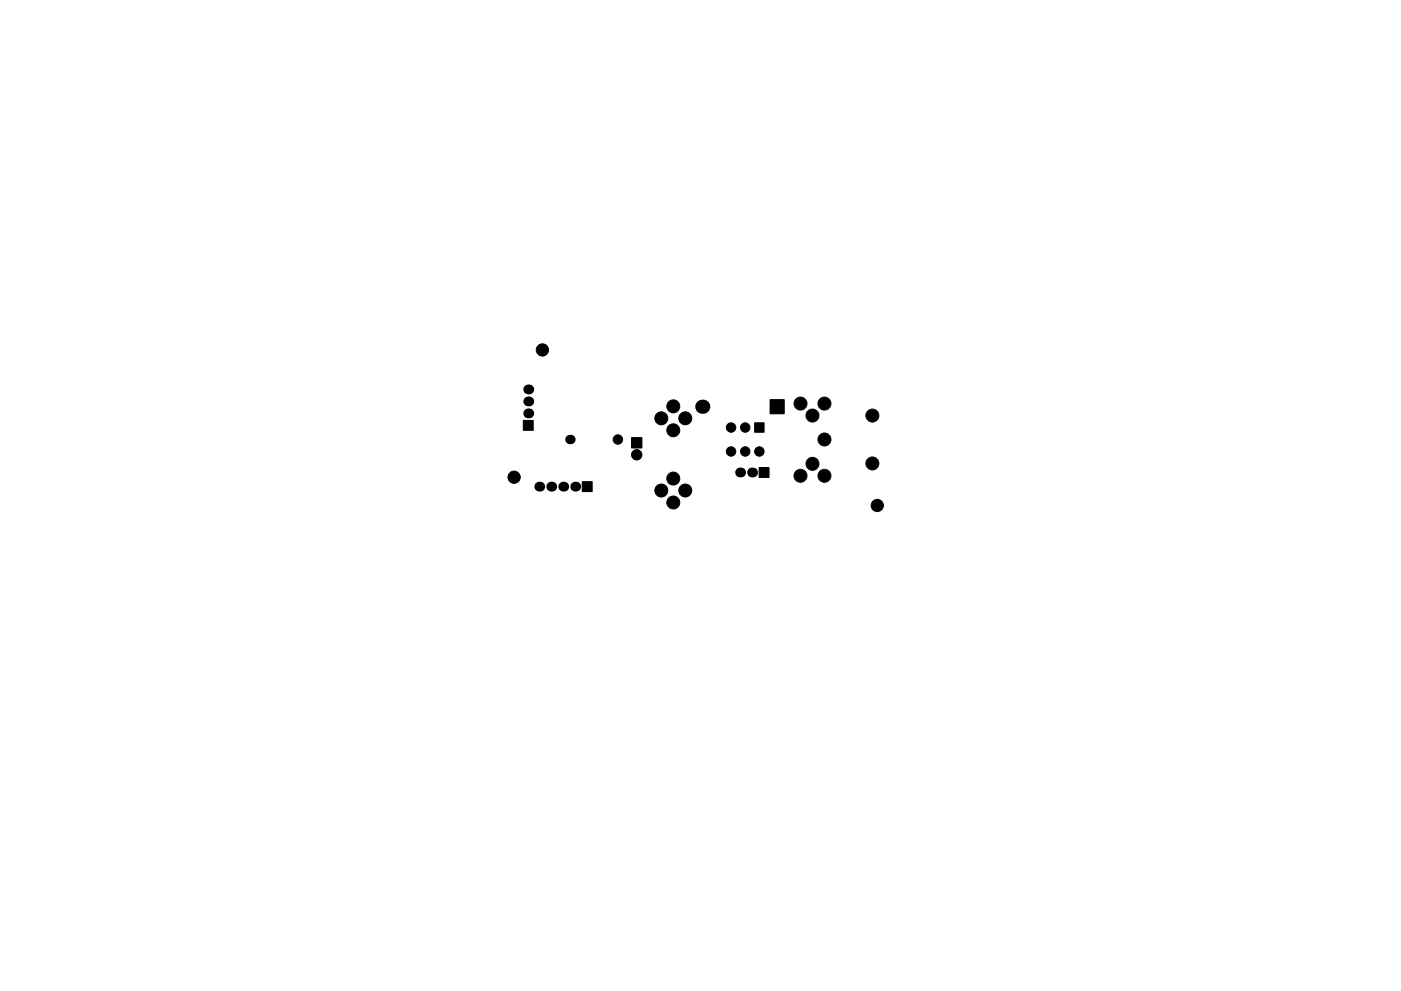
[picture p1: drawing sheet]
<svg xmlns="http://www.w3.org/2000/svg" width="297mm" height="210mm" viewBox="0 0 297 210" stroke-linecap="round" stroke-linejoin="round" font-family="sans-serif">
<g fill="#000" stroke="#000" stroke-width=".21">
<path d="M110.9 89.2h2.2v2.1h-2.2zM133.9 92.8h2.2v2.2h-2.2zM160.9 99.2h2.1v2.1h-2.1zM160 89.7h2v2h-2zM163.3 84.8h3v3h-3zM123.5 102.2h2v2.1h-2z"/>
<circle cx="115" cy="74.2" r="1.3"/>
<circle cx="131" cy="93.2" r="1"/>
<circle cx="135" cy="96.5" r="1.1"/>
<circle cx="140.2" cy="88.8" r="1.37"/>
<circle cx="142.8" cy="91.3" r="1.37"/>
<circle cx="142.8" cy="86.2" r="1.37"/>
<circle cx="145.3" cy="88.8" r="1.37"/>
<circle cx="155" cy="95.8" r="1"/>
<circle cx="155" cy="90.7" r="1"/>
<circle cx="158" cy="95.8" r="1"/>
<circle cx="158" cy="90.7" r="1"/>
<circle cx="161" cy="95.8" r="1"/>
<circle cx="169.7" cy="85.6" r="1.37"/>
<circle cx="172.3" cy="98.4" r="1.37"/>
<circle cx="172.3" cy="88.2" r="1.37"/>
<circle cx="174.8" cy="93.2" r="1.37"/>
<circle cx="174.8" cy="85.6" r="1.37"/>
<circle cx="185" cy="98.3" r="1.37"/>
<circle cx="185" cy="88.2" r="1.37"/>
<circle cx="109" cy="101.2" r="1.3"/>
<circle cx="140.2" cy="104.1" r="1.37"/>
<circle cx="142.8" cy="101.5" r="1.37"/>
<circle cx="142.8" cy="106.6" r="1.37"/>
<circle cx="145.3" cy="104.1" r="1.37"/>
<circle cx="169.7" cy="100.9" r="1.37"/>
<circle cx="174.8" cy="100.9" r="1.37"/>
<circle cx="186" cy="107.2" r="1.3"/>
</g>
<g fill="#000">
<circle cx="112" cy="87.7" r="1.05"/>
<circle cx="112" cy="85.2" r="1.05"/>
<circle cx="112" cy="82.6" r="1.05"/>
<circle cx="120.8" cy="93.2" r="1"/>
<circle cx="148.9" cy="86.3" r="1.5"/>
<circle cx="114.3" cy="103.2" r="1.05"/>
<circle cx="116.9" cy="103.2" r="1.05"/>
<circle cx="119.4" cy="103.2" r="1.05"/>
<circle cx="122" cy="103.2" r="1.05"/>
<circle cx="156.9" cy="100.2" r="1.05"/>
<circle cx="159.5" cy="100.2" r="1.05"/>
</g>
</svg>
